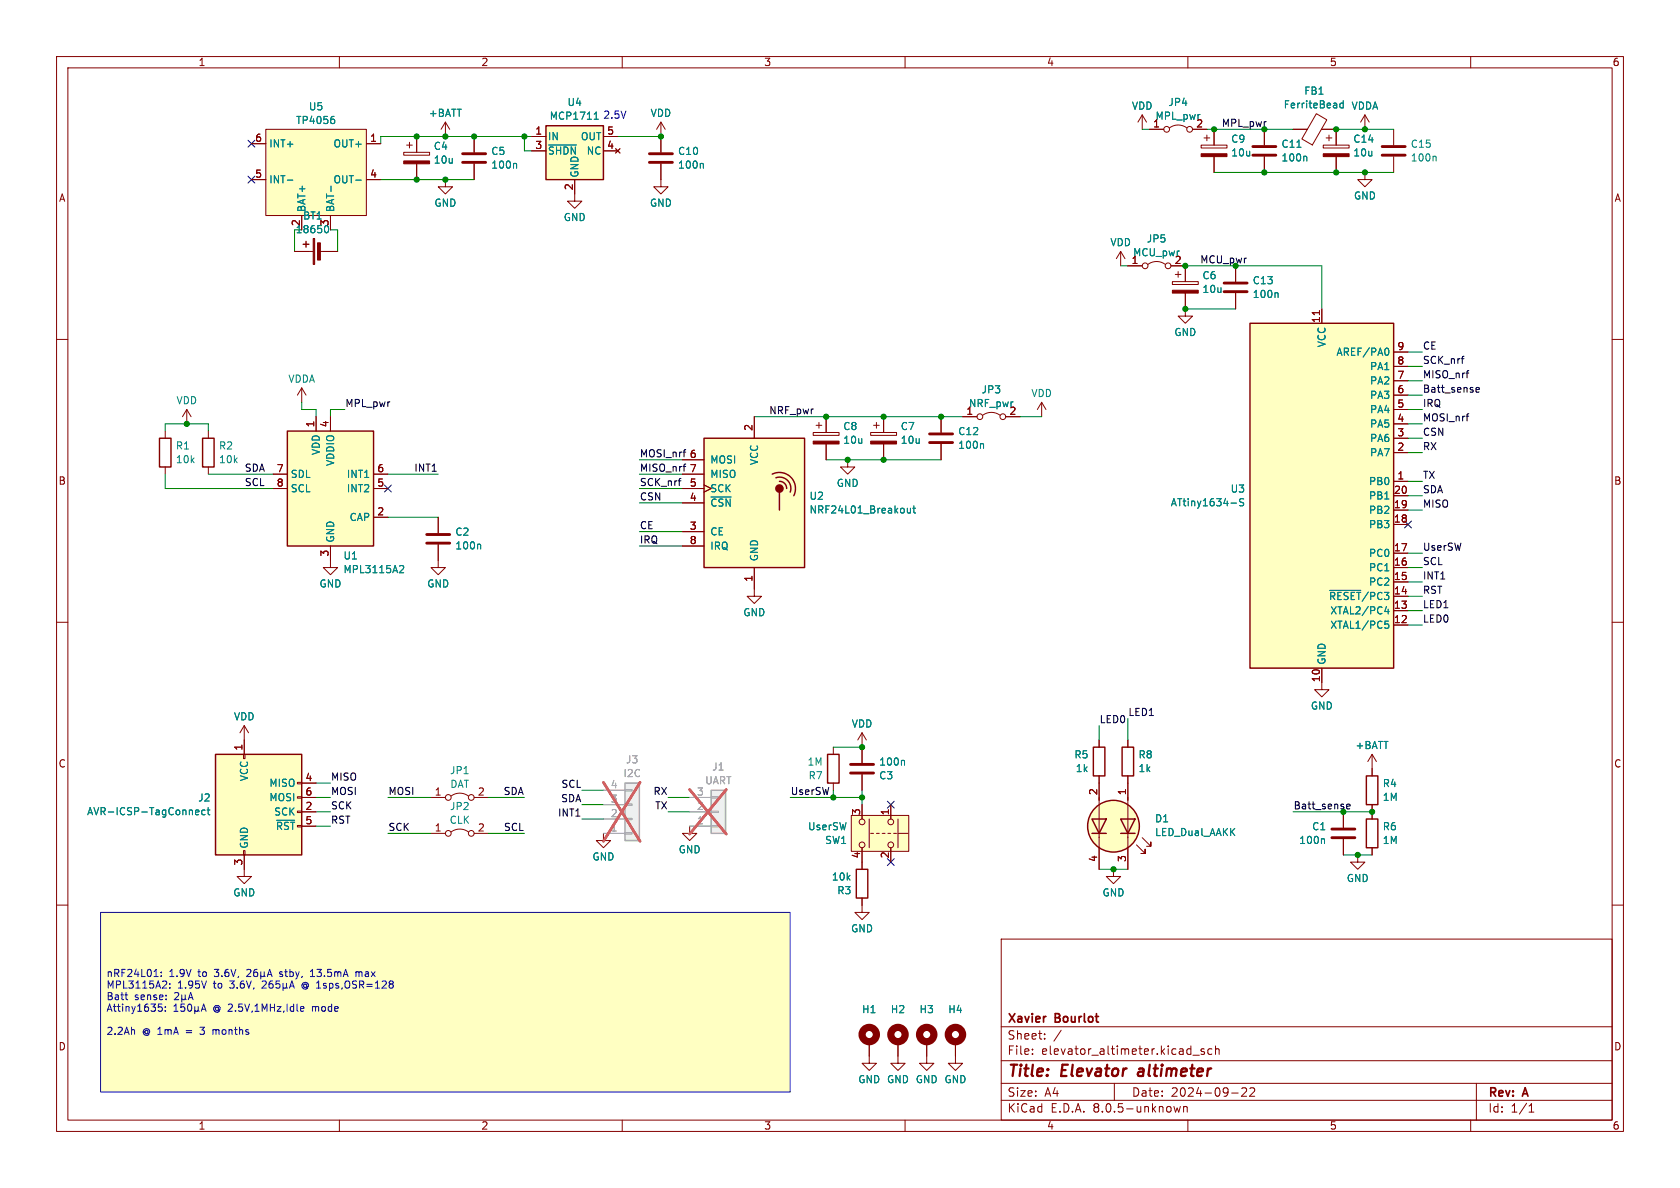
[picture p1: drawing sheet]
<svg xmlns="http://www.w3.org/2000/svg" width="297mm" height="210mm" viewBox="0 0 297 210" stroke-linecap="round" stroke-linejoin="round" font-family="sans-serif">
<defs><g id="words">
<g font-size="2.8" fill="#840000">
<text x="178" y="190.9">Title:</text>
<text x="187.7" y="190.9">Elevator</text>
<text x="202.1" y="190.9">altimeter</text>
</g>
<g font-size="2.1" fill="#840000">
<text x="178" y="184">Sheet:</text>
<text x="178" y="181.2">Xavier</text>
<text x="186.6" y="181.2">Bourlot</text>
<text x="178" y="186.7">File:</text>
<text x="184.1" y="186.7">elevator_altimeter.kicad_sch</text>
<text x="178" y="196.9">KiCad</text>
<text x="178" y="194.1">Size:</text>
<text x="184.7" y="194.1">A4</text>
<text x="185.7" y="196.9">E.D.A.</text>
<text x="193.3" y="196.9">8.0.5-unknown</text>
<text x="200" y="194.1">Date:</text>
<text x="207" y="194.1">2024-09-22</text>
<text x="263" y="194.3">Rev:</text>
<text x="263" y="196.9">Id:</text>
<text x="267.1" y="196.9">1/1</text>
<text x="269.4" y="194.3">A</text>
</g>
<g font-size="1.8" fill="#840000">
<text x="35" y="11.9">1</text>
<text x="85" y="11.9">2</text>
<text x="135" y="11.9">3</text>
<text x="185" y="11.9">4</text>
<text x="235" y="11.9">5</text>
<text x="285" y="11.9">6</text>
<text x="94.5" y="23.9">1</text>
<text x="107.2" y="23.9">5</text>
<text x="203.8" y="22.6">1</text>
<text x="211.4" y="22.6">2</text>
<text x="45" y="25.1">6</text>
<text x="65.3" y="25.1">1</text>
<text x="94.5" y="26.4">3</text>
<text x="107.2" y="26.4">4</text>
<text x="10.3" y="35.9">A</text>
<text x="45" y="31.5">5</text>
<text x="65.3" y="31.5">4</text>
<text x="101.3" y="33.7" transform="rotate(-90 101.3 33.7)">2</text>
<text x="285.3" y="35.9">A</text>
<text x="53.1" y="40.1" transform="rotate(-90 53.1 40.1)">2</text>
<text x="58.2" y="40.1" transform="rotate(-90 58.2 40.1)">3</text>
<text x="200" y="46.7">1</text>
<text x="207.6" y="46.7">2</text>
<text x="233.4" y="57.2" transform="rotate(-90 233.4 57.2)">11</text>
<text x="246.9" y="64.5">8</text>
<text x="246.9" y="62">9</text>
<text x="246.9" y="69.6">6</text>
<text x="246.9" y="67.1">7</text>
<text x="55.6" y="75.6" transform="rotate(-90 55.6 75.6)">1</text>
<text x="58.2" y="75.6" transform="rotate(-90 58.2 75.6)">4</text>
<text x="133.1" y="76.3" transform="rotate(-90 133.1 76.3)">2</text>
<text x="170.7" y="73.4">1</text>
<text x="178.4" y="73.4">2</text>
<text x="246.9" y="77.2">3</text>
<text x="246.9" y="74.7">4</text>
<text x="246.9" y="72.1">5</text>
<text x="48.8" y="83.6">7</text>
<text x="66.6" y="83.6">6</text>
<text x="121.8" y="81">6</text>
<text x="121.8" y="83.6">7</text>
<text x="246.9" y="79.8">2</text>
<text x="10.3" y="85.9">B</text>
<text x="48.8" y="86.1">8</text>
<text x="66.6" y="86.1">5</text>
<text x="121.8" y="88.6">4</text>
<text x="121.8" y="86.1">5</text>
<text x="246.3" y="89.9">19</text>
<text x="246.3" y="87.4">20</text>
<text x="246.9" y="84.8">1</text>
<text x="285.3" y="85.9">B</text>
<text x="66.6" y="91.2">2</text>
<text x="121.8" y="93.7">3</text>
<text x="246.3" y="92.5">18</text>
<text x="58.2" y="98.5" transform="rotate(-90 58.2 98.5)">3</text>
<text x="121.8" y="96.3">8</text>
<text x="246.3" y="100.1">16</text>
<text x="246.3" y="97.5">17</text>
<text x="133.1" y="102.9" transform="rotate(-90 133.1 102.9)">1</text>
<text x="246.3" y="107.7">13</text>
<text x="246.3" y="105.2">14</text>
<text x="246.3" y="102.6">15</text>
<text x="246.3" y="110.2">12</text>
<text x="233.4" y="120.7" transform="rotate(-90 233.4 120.7)">10</text>
<text x="10.3" y="135.9">C</text>
<text x="42.9" y="132.8" transform="rotate(-90 42.9 132.8)">1</text>
<text x="285.3" y="135.9">C</text>
<text x="53.9" y="143.3">2</text>
<text x="53.9" y="138.2">4</text>
<text x="53.9" y="140.7">6</text>
<text x="76.8" y="140.7">1</text>
<text x="84.4" y="140.7">2</text>
<text x="194.1" y="140.7" transform="rotate(-90 194.1 140.7)">2</text>
<text x="199.1" y="140.7" transform="rotate(-90 199.1 140.7)">1</text>
<text x="53.9" y="145.8">5</text>
<text x="76.8" y="147.1">1</text>
<text x="84.4" y="147.1">2</text>
<text x="152.1" y="144.2" transform="rotate(-90 152.1 144.2)">3</text>
<text x="157.2" y="144.2" transform="rotate(-90 157.2 144.2)">1</text>
<text x="42.9" y="153.1" transform="rotate(-90 42.9 153.1)">3</text>
<text x="152.1" y="151.8" transform="rotate(-90 152.1 151.8)">4</text>
<text x="157.2" y="151.8" transform="rotate(-90 157.2 151.8)">2</text>
<text x="194.1" y="152.5" transform="rotate(-90 194.1 152.5)">4</text>
<text x="199.1" y="152.5" transform="rotate(-90 199.1 152.5)">3</text>
<text x="10.3" y="185.9">D</text>
<text x="285.3" y="185.9">D</text>
<text x="35" y="199.9">1</text>
<text x="85" y="199.9">2</text>
<text x="135" y="199.9">3</text>
<text x="185" y="199.9">4</text>
<text x="235" y="199.9">5</text>
<text x="285" y="199.9">6</text>
</g>
<g font-size="1.8" fill="#008484">
<text x="230.5" y="16.9">FB1</text>
<text x="52.2" y="22.1">TP4056</text>
<text x="54.5" y="19.7">U5</text>
<text x="75.7" y="20.9">+BATT</text>
<text x="97.1" y="21.4">MCP1711</text>
<text x="100.2" y="18.9">U4</text>
<text x="114.9" y="20.9">VDD</text>
<text x="200" y="19.6">VDD</text>
<text x="204.2" y="21.4">MPL_pwr</text>
<text x="206.5" y="18.9">JP4</text>
<text x="226.8" y="19.4">FerriteBead</text>
<text x="238.8" y="19.6">VDDA</text>
<text x="47.5" y="26.3">INT+</text>
<text x="58.9" y="26.3">OUT+</text>
<text x="76.6" y="26.7">C4</text>
<text x="76.6" y="29.1">10u</text>
<text x="86.8" y="27.6">C5</text>
<text x="96.8" y="25">IN</text>
<text x="96.8" y="27.5">~{SHDN}NC</text>
<text x="102.6" y="25">OUT</text>
<text x="119.8" y="27.6">C10</text>
<text x="217.6" y="25.4">C9</text>
<text x="217.6" y="27.9">10u</text>
<text x="226.5" y="28.7">100n</text>
<text x="226.5" y="26.3">C11</text>
<text x="239.2" y="25.4">C14</text>
<text x="239.2" y="27.9">10u</text>
<text x="249.3" y="28.7">100n</text>
<text x="249.3" y="26.3">C15</text>
<text x="47.5" y="32.6">INT-</text>
<text x="58.9" y="32.6">OUT-</text>
<text x="86.8" y="30">100n</text>
<text x="102.5" y="31.5" transform="rotate(-90 102.5 31.5)">GND</text>
<text x="119.8" y="30">100n</text>
<text x="239.3" y="35.5">GND</text>
<text x="52.2" y="41.4">18650</text>
<text x="53.5" y="39">BT1</text>
<text x="54.2" y="37.6" transform="rotate(-90 54.2 37.6)">BAT+</text>
<text x="59.3" y="37.6" transform="rotate(-90 59.3 37.6)">BAT-</text>
<text x="76.7" y="36.7">GND</text>
<text x="99.6" y="39.3">GND</text>
<text x="114.8" y="36.7">GND</text>
<text x="196.2" y="43.7">VDD</text>
<text x="200.2" y="45.5">MCU_pwr</text>
<text x="202.6" y="43.1">JP5</text>
<text x="212.5" y="49.6">C6</text>
<text x="212.5" y="52">10u</text>
<text x="221.4" y="52.9">100n</text>
<text x="221.4" y="50.5">C13</text>
<text x="207.5" y="59.6">GND</text>
<text x="234.5" y="61.5" transform="rotate(-90 234.5 61.5)">VCC</text>
<text x="236.2" y="63.1">AREF/PA0</text>
<text x="242.1" y="65.6">PA1</text>
<text x="31.1" y="71.7">VDD</text>
<text x="50.9" y="67.9">VDDA</text>
<text x="173.4" y="69.7">JP3</text>
<text x="182.2" y="70.4">VDD</text>
<text x="242.1" y="70.7">PA3</text>
<text x="242.1" y="68.2">PA2</text>
<text x="149" y="76.2">C8</text>
<text x="159.1" y="76.2">C7</text>
<text x="169.3" y="77.1">C12</text>
<text x="171.2" y="72.2">NRF_pwr</text>
<text x="242.1" y="75.8">PA5</text>
<text x="242.1" y="73.3">PA4</text>
<text x="31" y="79.7">R1</text>
<text x="31" y="82.1">10k</text>
<text x="38.6" y="79.7">R2</text>
<text x="38.6" y="82.1">10k</text>
<text x="56.7" y="80.5" transform="rotate(-90 56.7 80.5)">VDD</text>
<text x="59.3" y="82.5" transform="rotate(-90 59.3 82.5)">VDDIO</text>
<text x="125.5" y="82.1">MOSI</text>
<text x="134.2" y="82.3" transform="rotate(-90 134.2 82.3)">VCC</text>
<text x="149" y="78.7">10u</text>
<text x="159.1" y="78.7">10u</text>
<text x="169.3" y="79.5">100n</text>
<text x="242.1" y="80.9">PA7</text>
<text x="242.1" y="78.3">PA6</text>
<text x="51.3" y="84.7">SDL</text>
<text x="51.3" y="87.2">SCL</text>
<text x="61.2" y="87.2">INT2</text>
<text x="61.2" y="84.7">INT1</text>
<text x="125.5" y="89.8">~{CSN}</text>
<text x="125.5" y="87.2">SCK</text>
<text x="125.5" y="84.7">MISO</text>
<text x="143" y="88.6">U2</text>
<text x="147.8" y="86.3">GND</text>
<text x="206.9" y="89.7">ATtiny1634-S</text>
<text x="217.5" y="87.3">U3</text>
<text x="241.9" y="86">PB0</text>
<text x="241.9" y="88.5">PB1</text>
<text x="61.7" y="92.3">CAP</text>
<text x="80.4" y="94.9">C2</text>
<text x="125.5" y="94.8">CE</text>
<text x="143" y="91">NRF24L01_Breakout</text>
<text x="241.9" y="93.6">PB3</text>
<text x="241.9" y="91">PB2</text>
<text x="59.3" y="96" transform="rotate(-90 59.3 96)">GND</text>
<text x="60.6" y="99.1">U1</text>
<text x="60.6" y="101.5">MPL3115A2</text>
<text x="80.4" y="97.3">100n</text>
<text x="125.5" y="97.4">IRQ</text>
<text x="134.2" y="99.3" transform="rotate(-90 134.2 99.3)">GND</text>
<text x="241.9" y="101.2">PC1</text>
<text x="241.9" y="98.7">PC0</text>
<text x="56.4" y="104.1">GND</text>
<text x="75.4" y="104.1">GND</text>
<text x="234.8" y="106.3">~{RESET}/PC3</text>
<text x="241.9" y="103.7">PC2</text>
<text x="131.3" y="109.1">GND</text>
<text x="235.1" y="111.4">XTAL1/PC5</text>
<text x="235.1" y="108.8">XTAL2/PC4</text>
<text x="234.5" y="117.6" transform="rotate(-90 234.5 117.6)">GND</text>
<text x="231.6" y="125.6">GND</text>
<text x="41.3" y="127.5">VDD</text>
<text x="150.5" y="128.8">VDD</text>
<text x="79.5" y="137.1">JP1</text>
<text x="142.7" y="135.5">1M</text>
<text x="142.8" y="138">R7</text>
<text x="155.3" y="138">C3</text>
<text x="155.3" y="135.5">100n</text>
<text x="189.8" y="134.3">R5</text>
<text x="190.1" y="136.7">1k</text>
<text x="201.2" y="134.3">R8</text>
<text x="201.2" y="136.7">1k</text>
<text x="239.5" y="132.6">+BATT</text>
<text x="34.9" y="141.9">J2</text>
<text x="44" y="138.2" transform="rotate(-90 44 138.2)">VCC</text>
<text x="47.5" y="139.3">MISO</text>
<text x="47.5" y="141.8">MOSI</text>
<text x="79.5" y="143.4">JP2</text>
<text x="79.5" y="139.5">DAT</text>
<text x="244.4" y="139.4">R4</text>
<text x="244.4" y="141.8">1M</text>
<text x="15.3" y="144.3">AVR-ICSP-TagConnect</text>
<text x="48.4" y="144.4">SCK</text>
<text x="48.7" y="146.9">~{RST}</text>
<text x="79.4" y="145.8">CLK</text>
<text x="142.8" y="147">UserSW</text>
<text x="145.8" y="149.4">SW1</text>
<text x="204.1" y="145.6">D1</text>
<text x="204.1" y="148">LED_Dual_AAKK</text>
<text x="229.6" y="149.4">100n</text>
<text x="231.9" y="147">C1</text>
<text x="244.4" y="147">R6</text>
<text x="244.4" y="149.4">1M</text>
<text x="44" y="150.1" transform="rotate(-90 44 150.1)">GND</text>
<text x="104.6" y="152.3">GND</text>
<text x="119.9" y="151">GND</text>
<text x="147" y="155.9">10k</text>
<text x="41.1" y="158.7">GND</text>
<text x="147.9" y="158.3">R3</text>
<text x="194.8" y="158.7">GND</text>
<text x="238" y="156.1">GND</text>
<text x="150.4" y="165">GND</text>
<text x="152.3" y="179.3">H1</text>
<text x="157.4" y="179.3">H2</text>
<text x="162.5" y="179.3">H3</text>
<text x="167.5" y="179.3">H4</text>
<text x="151.6" y="191.7">GND GND GND GND</text>
</g>
<g font-size="1.8" fill="#0000c2">
<text x="106.6" y="21.2">2.5V</text>
<text x="18.7" y="172.9">nRF24L01:</text>
<text x="29.9" y="172.9">1.9V</text>
<text x="35.2" y="172.9">to</text>
<text x="38.2" y="172.9">3.6V,</text>
<text x="50.1" y="172.9">stby,</text>
<text x="55.8" y="172.9">13.5mA</text>
<text x="63.9" y="172.9">max</text>
<text x="18.7" y="175">MPL3115A2:</text>
<text x="18.7" y="177">Batt</text>
<text x="18.7" y="179.1">Attiny1635:</text>
<text x="23.8" y="177">sense:</text>
<text x="31.4" y="175">1.95V</text>
<text x="37.8" y="179.1">@</text>
<text x="37.9" y="175">to</text>
<text x="40.9" y="175">3.6V,</text>
<text x="54" y="175">@</text>
<text x="55.6" y="179.1">mode</text>
<text x="18.7" y="183.1">2.2Ah</text>
<text x="25.2" y="183.1">@ 1mA</text>
<text x="33.1" y="183.1">=</text>
<text x="35.9" y="183.1">3</text>
<text x="38.3" y="183.1">months</text>
</g>
<g font-size="1.8" fill="#008400">
<text x="215.9" y="22.5">MPL_pwr</text>
<text x="212.1" y="46.6">MCU_pwr</text>
<text x="228.6" y="143.2">Batt_sense</text>
</g>
<g font-size="1.8">
<text x="251.5" y="64.4">SCK_nrf</text>
<text x="251.5" y="61.9">CE</text>
<text x="251.5" y="67">MISO_nrf</text>
<text x="251.5" y="69.5">Batt_sense</text>
<text x="61" y="72">MPL_pwr</text>
<text x="135.9" y="73.3">NRF_pwr</text>
<text x="251.5" y="72">IRQ</text>
<text x="251.5" y="77.1">CSN</text>
<text x="251.5" y="74.6">MOSI_nrf</text>
<text x="43.2" y="83.5">SDA</text>
<text x="73.2" y="83.5">INT1</text>
<text x="113" y="83.5">MISO_nrf</text>
<text x="113" y="80.9">MOSI_nrf</text>
<text x="251.5" y="79.7">RX</text>
<text x="43.2" y="86">SCL</text>
<text x="113" y="86">SCK_nrf</text>
<text x="113" y="88.6">CSN</text>
<text x="251.5" y="87.3">SDA</text>
<text x="251.5" y="84.7">TX</text>
<text x="251.5" y="89.8">MISO</text>
<text x="113" y="93.6">CE</text>
<text x="113" y="96.2">IRQ</text>
<text x="251.5" y="100">SCL</text>
<text x="251.5" y="97.4">UserSW</text>
<text x="251.5" y="102.5">INT1</text>
<text x="251.5" y="105.1">RST</text>
<text x="251.5" y="107.6">LED1</text>
<text x="251.5" y="110.1">LED0</text>
<text x="194.3" y="127.9">LED0</text>
<text x="199.4" y="126.7">LED1</text>
<text x="58.4" y="140.6">MOSI</text>
<text x="58.4" y="143.2">SCK</text>
<text x="58.4" y="138.1">MISO</text>
<text x="68.6" y="140.6">MOSI</text>
<text x="88.9" y="140.6">SDA</text>
<text x="99.1" y="141.9">SDA</text>
<text x="99.2" y="139.4">SCL</text>
<text x="115.4" y="140.6">RX</text>
<text x="115.7" y="143.2">TX</text>
<text x="139.7" y="140.6">UserSW</text>
<text x="58.4" y="145.7">RST</text>
<text x="68.6" y="147">SCK</text>
<text x="89" y="147">SCL</text>
<text x="98.6" y="144.4">INT1</text>
</g>
<g font-size="1.8" fill="#a1a1a1">
<text x="110.1" y="137.6">I2C</text>
<text x="110.6" y="135.1">J3</text>
<text x="125.8" y="136.4">J1</text>
<text x="107.9" y="142">3</text>
<text x="107.9" y="139.4">4</text>
<text x="123.1" y="143.3">2</text>
<text x="123.1" y="140.7">3</text>
<text x="124.6" y="138.8">UART</text>
<text x="107.9" y="147.1">1</text>
<text x="107.9" y="144.5">2</text>
<text x="123.1" y="145.8">1</text>
</g>
</g></defs>
<g fill="none" stroke="#840000" stroke-width=".18">
<path d="M10 10h277v190h-277zM12 12h273v186h-273zM60 10v2M110 10v2M160 10v2M210 10v2M260 10v2M10 60h2M285 60h2M10 110h2M285 110h2M10 160h2"/>
<path d="M285 160h2M177 166h108v32h-108zM60 198v2M110 198v2M160 198v2M177 194.5h108M177 191.5h108M177 187.5h108M177 181.5h108M182.5 186.3v.1M182.5 185.5v.1M184.7 183.6v.1"/>
<path d="M184.7 182.8v.1M187.6 182.1l-1.3 2M197 191.5v3M207.5 195.6l.3 1 .3-.7 .3 .7 .3-1M209.2 195.6v1M209.2 195.7l.3-.1 .3 .1 .1 .9M210 198v2M210.9 186.5h1.1M212.9 185.5l-.4-.1-.2 .2 .1 .2 .5 .2v.3h-.6M214.2 185.5l-.4-.1-.3 .3v.4l.2 .2h.5M214.9 185.5l.2-.1 .4 .1v.9M214.9 184.9v1.5"/>
<path d="M217.7 193.2h1.2M219.5 192.4l.6-.1 .2 .1 .1 .3-.9 1.1h.9M221 192.4l.5-.1 .2 .1 .1 .3-.9 1.1h.9M260 198v2M261 191.5v6.5M270.3 196.6h.9M270.3 195.5l.4-.4v1.5"/>
</g>
<path d="M201.3 189.5l-.2 .4 .3 .3" fill="none" stroke="#840000" stroke-width=".4"/>
<path d="M17.8 161.3h121.9v31.7h-121.9z" fill="#ffffc2"/>
<circle cx="153.7" cy="182.9" r="1.27" fill="none" stroke="#840000" stroke-width="1.3"/>
<path d="M116.8 21.6l-.7 1.3M116.8 21.6v5.3M116.8 29v2.8M116.8 21.6l.8 1.3M233.7 120.7v1.2h1.2l-1.2 1.3-1.3-1.3h1.3M153.7 184.2v2.5" fill="none" stroke="#840000" stroke-width=".18"/>
<path d="M114.8 28.7h4.1M114.8 27.2h4.1" fill="none" stroke="#840000" stroke-width=".51"/>
<path d="M124.2 28.9l.1 .2v.6" fill="none" stroke="#008484" stroke-width=".18"/>
<path d="M38.1 133.4h15.2v17.7h-15.2z" fill="#ffffc2"/>
<g fill="none" stroke="#840000" stroke-width=".18">
<path d="M36.8 76.2v1.3M36.8 82.6v1.2M43.1 133.4h.2v.7h-.2zM43.2 130.8v2.6M52.6 138.3h.7v.3h-.7zM53.3 138.4h2.6M43.1 150.4h.2v.7h-.2zM43.2 151.1v2.6M52.6 143.4h.7v.2h-.7zM52.6 140.8h.7v.3h-.7zM53.3 143.5h2.6M53.3 146.1h2.6"/>
<path d="M53.3 141h2.6M237.5 143.5v2.8M237.5 148.3v2.8M240 151.1v1.3h1.3l-1.3 1.3-1.2-1.3h1.2M242.6 143.5v1.3M242.6 149.9v1.2"/>
</g>
<path d="M35.8 77.5h2v5.1h-2zM38.1 133.4h15.2v17.7h-15.2zM241.6 144.8h2v5.1h-2z" fill="none" stroke="#840000" stroke-width=".25"/>
<path d="M34.6 143.6l.6-.1-.1-.3h-.4l-.1 .2v.6h.5M36.3 143.2h-.4l-.2 .2 .1 .6h.5M36.6 143.2h.5M36.8 142.8v1.1l.3 .1M48.9 145h3.2M234 148.3l.2 .1v.7" fill="none" stroke="#008484" stroke-width=".18"/>
<path d="M235.5 148.1h4M235.5 146.6h4" fill="none" stroke="#840000" stroke-width=".51"/>
<path d="M150.5 144.1h10.2v6.4h-10.2z" fill="#ffffc2"/>
<g fill="none" stroke="#840000" stroke-width=".18">
<path d="M83.8 24.1v2.8M83.8 29v2.8M43.2 128.3l-.8 1.2M43.2 128.3v2.5M43.2 128.3l.7 1.2M152.4 132.1v2.8M152.4 136.9v2.8M194.3 130.8v1.3M194.3 137.2v16.5M199.4 130.8v1.3M199.4 137.2v16.5M242.6 133.4l-.8 1.2"/>
<path d="M242.6 133.4v2.5M242.6 133.4l.7 1.2M76.2 147.3h2.5M76.2 141h2.5M79.8 140.7a2.54 2.54 0 0 1 3 0M79.8 147.1a2.54 2.54 0 0 1 3 0M83.8 147.3h2.6M83.8 141h2.6M150.5 144.1h10.2v6.4h-10.2zM152.4 158.8v2.5h1.3l-1.3 1.3-1.3-1.3h1.3M152.4 142.2v2.6M152.4 149.9v3.8"/>
<path d="M153.7 144.8v5.1M153.9 147.3h.5M154.9 147.3h.5M156 147.3h.5M157 147.3h.5M157.5 142.2v2.6M157.5 149.9v2.5M158 147.3h.5M158.7 147.3h1.8M158.7 144.8v5.1M200.9 149.4l1.5 1.5v-.8v.8h-.7M201.9 148.1l1.6 1.5v-.8v.8h-.8"/>
<path d="M153.7 186.7v1.3h1.2l-1.2 1.2-1.3-1.2h1.3M158.7 184.2v3.8h1.3l-1.3 1.2-1.2-1.2h1.2M163.8 184.2v3.8h1.3l-1.3 1.2-1.2-1.2h1.2M168.9 184.2v3.8h1.3l-1.3 1.2-1.3-1.2h1.3"/>
<circle cx="79.2" cy="141" r=".51"/>
<circle cx="79.2" cy="147.3" r=".51"/>
<circle cx="83.3" cy="147.3" r=".51"/>
<circle cx="83.3" cy="141" r=".51"/>
<circle cx="152.4" cy="149.4" r=".51"/>
<circle cx="152.4" cy="145.3" r=".51"/>
<circle cx="157.5" cy="149.4" r=".51"/>
<circle cx="157.5" cy="145.3" r=".51"/>
</g>
<g fill="none" stroke="#840000" stroke-width=".25">
<path d="M193.3 132.1h2v5.1h-2zM198.4 132.1h2v5.1h-2zM151.4 153.7h2v5.1h-2zM193 144.8h2.6l-1.3 2.5zM193 147.3h2.6M198.1 144.8h2.6l-1.3 2.5zM198.1 147.3h2.6"/>
<circle cx="196.8" cy="146.1" r="4.6"/>
</g>
<g fill="none" stroke="#840000" stroke-width="1.3">
<circle cx="158.7" cy="182.9" r="1.27"/>
<circle cx="163.8" cy="182.9" r="1.27"/>
<circle cx="168.9" cy="182.9" r="1.27"/>
</g>
<circle cx="196.8" cy="146.1" r="4.6" fill="#ffffc2" stroke="#ffffc2" stroke-width=".18"/>
<path d="M81.8 28.7h4.1M81.8 27.2h4.1M150.4 135.1h4M150.4 136.7h4" fill="none" stroke="#840000" stroke-width=".51"/>
<path d="M91.1 28.9l.2 .2v.6M159.7 134.4l.2 .2v.7" fill="none" stroke="#008484" stroke-width=".18"/>
<path d="M47 22.9h17.8v15.2h-17.8z" fill="#ffffc2"/>
<g fill="none" stroke="#840000" stroke-width=".18">
<path d="M44.4 25.4h2.6M44.4 31.8h2.6M47 22.9h17.8v15.2h-17.8zM53.3 38.1v2.5M58.4 38.1v2.5M64.8 25.4h2.5M64.8 31.8h2.5M78.7 31.8v1.2h1.3l-1.3 1.3-1.2-1.3h1.2M101.6 34.3v1.3h1.3l-1.3 1.2-1.3-1.2h1.3M201.9 20.3l-.7 1.3M201.9 20.3v2.6M201.9 20.3l.8 1.3"/>
<path d="M203.2 22.9h2.5M206.8 22.6a2.54 2.54 0 0 1 3 0M210.8 22.9h2.6M212.3 25.7h4.6v.5h-4.6zM212.9 24.4h1M213.4 23.9v1M214.6 22.9v2.8M214.6 27.7v2.8M223.5 22.9v2.8M223.5 27.7v2.8M228.6 22.9h2.5M232.7 20.1l1.9 1.1-2.6 4.4-1.9-1z"/>
<path d="M233.6 22.9h2.6v2.8M233.9 25.7h4.6v.5h-4.6zM234.4 24.4h1.1M234.9 23.9v1M236.2 27.7v2.8M241.3 20.3l-.8 1.3M241.3 20.3v2.6M241.3 20.3l.8 1.3M246.4 22.9v2.8M246.4 27.7v2.8M52.1 44.5h3.3M56.4 44.5h3.3"/>
<path d="M198.1 44.5l-.7 1.2M198.1 44.5v2.5M198.1 44.5l.8 1.2M199.4 47h2.5M202.9 46.7a2.54 2.54 0 0 1 3.1 0M207 47h2.5v2.8M207.3 49.8h4.5v.5h-4.5zM207.8 48.5h1M208.3 48v1M209.5 51.8v4.1h1.3l-1.3 1.3-1.2-1.3h1.2M218.4 47v2.8M218.4 51.8v2.8"/>
<path d="M53.3 68.6v2.5M53.3 68.6l-.7 1.3M53.3 68.6l.8 1.3"/>
<circle cx="206.2" cy="22.9" r=".51"/>
<circle cx="210.3" cy="22.9" r=".51"/>
<circle cx="202.4" cy="47" r=".51"/>
<circle cx="206.5" cy="47" r=".51"/>
</g>
<path d="M237.5 17.8v1.3M237.5 18.3l-.4-.1-.2 .3 .1 .5h.5M50.8 31.8h1M58.5 32.9v1M58.8 20.6h.3M58.9 21.1l.3 .2v.3l-.3 .2M62.9 31.8h1M229.3 26h.7M230.8 27.6l.2 .2v.7M253.7 27.6l.2 .2v.7M58.1 40.4l-.1 .6-.2 .2-.3-.1M225.8 51.7l.1 .2v.7" fill="none" stroke="#008484" stroke-width=".18"/>
<path d="M221.5 27.4h4.1M221.5 25.9h4.1M244.3 27.4h4.1M244.3 25.9h4.1M216.4 51.6h4.1M216.4 50h4.1" fill="none" stroke="#840000" stroke-width=".51"/>
<g fill="#840000" stroke="#840000" stroke-width=".18">
<path d="M207.3 51.3h4.5v.5h-4.5z"/>
<path d="M212.3 27.2h4.6v.5h-4.6z"/>
<path d="M233.9 27.2h4.6v.5h-4.6z"/>
<path d="M55.4 42.2h.2v4.5h-.2z"/>
<path d="M56.1 42.9h.5v3.1h-.5z"/>
</g>
<path d="M53.6 43.2h1M54.1 42.7v1" fill="none" stroke="#840000" stroke-width=".25"/>
<path d="M96.5 22.2h10.2v9.6h-10.2z" fill="#ffffc2"/>
<path d="M96.5 22.2h10.2v9.6h-10.2zM241.6 137.2h2v5h-2z" fill="none" stroke="#840000" stroke-width=".25"/>
<g fill="none" stroke="#840000" stroke-width=".18">
<path d="M94 24.1h2.5M94 26.7h2.5M101.6 31.8v2.5M106.7 24.1h2.5M106.7 26.7h2.5M108.8 26.3l.8 .8M109.6 26.3l-.8 .8M116.8 31.8v1.2h1.3l-1.3 1.3-1.2-1.3h1.2M241.3 30.5v1.3h1.3l-1.3 1.2-1.3-1.2h1.3M153.9 76.5h4.6v.5h-4.6zM154.4 75.2h1M154.9 74.7v1"/>
<path d="M156.2 73.7v2.8M156.2 78.5v2.8M166.4 73.7v2.8M166.4 78.5v2.8M152.4 129.5l-.8 1.3M152.4 129.5v2.6M152.4 129.5l.8 1.3M242.6 135.9v1.3M242.6 142.2v1.3"/>
</g>
<path d="M97 25.6h4.9M105 21.1h.8M105.2 20.1l.2-.3v1.3M173.7 78.4l.2 .2v.7" fill="none" stroke="#008484" stroke-width=".18"/>
<path d="M153.9 78h4.6v.5h-4.6z" fill="#840000" stroke="#840000" stroke-width=".18"/>
<path d="M164.3 78.2h4.1M164.3 76.7h4.1" fill="none" stroke="#840000" stroke-width=".51"/>
<path d="M110.5 138.4h2.5v10.2h-2.5z" fill="#f0f0f0"/>
<path d="M106.7 139.7h3.8M110.5 139.6h1.3v.2h-1.3zM106.7 147.3h3.8M106.7 144.8h3.8M106.7 142.2h3.8M110.5 142.1h1.3v.3h-1.3zM110.5 144.7h1.3v.2h-1.3zM110.5 147.2h1.3v.2h-1.3z" fill="none" stroke="#a1a1a1" stroke-width=".18"/>
<path d="M110.5 138.4h2.5v10.2h-2.5z" fill="none" stroke="#a1a1a1" stroke-width=".25"/>
<path d="M106.7 138.3l6.5 10.4M113.2 138.3l-6.5 10.4" fill="none" stroke="#e65255" stroke-width=".46"/>
<g fill="none" stroke="#840000" stroke-width=".18">
<path d="M71.4 26.9h4.5v.5h-4.5zM71.9 25.7h1M72.4 25.1v1.1M73.7 24.1v2.8M73.7 29v2.8M143.8 76.5h4.5v.5h-4.5zM144.3 75.2h1M144.8 74.7v1M146 73.7v2.8M146 78.5v2.8M170.2 73.7h2.5M173.7 73.4a2.54 2.54 0 0 1 3.1 0"/>
<path d="M177.8 73.7h2.5M184.1 71.1l-.7 1.3M184.1 71.1v2.6M184.1 71.1l.8 1.3M149.9 81.3v1.3h1.2l-1.2 1.2-1.3-1.2h1.3M133.3 104.1v1.3h1.3l-1.3 1.3-1.2-1.3h1.2M43.2 153.7v1.2h1.2l-1.2 1.3-1.3-1.3h1.3M121.9 146.1v1.2h1.3l-1.3 1.3-1.3-1.3h1.3"/>
<circle cx="173.2" cy="73.7" r=".51"/>
<circle cx="177.3" cy="73.7" r=".51"/>
</g>
<g fill="#840000" stroke="#840000" stroke-width=".18">
<path d="M143.8 78h4.5v.5h-4.5z"/>
<path d="M71.4 28.4h4.5v.6h-4.5z"/>
</g>
<path d="M124.5 77.5h17.7v22.8h-17.7z" fill="#ffffc2"/>
<path d="M28.2 77.5h2v5.1h-2zM124.5 77.5h17.7v22.8h-17.7zM136.5 83.8a2.84 2.84 0 0 1 3.3 .5 2.84 2.84 0 0 1 .5 3.3M137.2 84.5a1.98 1.98 0 0 1 2 .4 1.98 1.98 0 0 1 .5 2.1M137.8 87v3.2M137.8 85.1a1.23 1.23 0 0 1 1.3 1.3" fill="none" stroke="#840000" stroke-width=".25"/>
<circle cx="137.8" cy="86.4" r=".63" fill="#840000" stroke="#840000" stroke-width=".25"/>
<g fill="none" stroke="#840000" stroke-width=".18">
<path d="M29.2 76.2v1.3M33 72.4l-.7 1.3M33 72.4v2.5M33 72.4l.8 1.3M133.3 73.7v3.8M29.2 82.6v1.2M77.5 99.1v1.2h1.2l-1.2 1.3-1.3-1.3h1.3M120.6 94h3.9M120.6 88.9h3.9M120.6 86.4h3.9M120.6 81.3h3.9M120.6 83.8h3.9"/>
<path d="M120.6 96.5h3.9M124.5 85.7l1.2 .7-1.2 .6M133.3 100.3v3.8M106.7 147.3v1.3h1.2l-1.2 1.3-1.3-1.3h1.3M196.8 153.7v1.2h1.3l-1.3 1.3-1.2-1.3h1.2"/>
</g>
<path d="M125.7 87.9h3.6M160.4 89.8l.1 .8 .3 .1 .2-.1M161 89.8v.9M161.4 89.8h.5M161.6 89.4v1.1l.3 .2" fill="none" stroke="#008484" stroke-width=".18"/>
<path d="M50.8 76.2h15.2v20.3h-15.2z" fill="#ffffc2"/>
<path d="M50.8 76.2h15.2v20.3h-15.2z" fill="none" stroke="#840000" stroke-width=".25"/>
<path d="M55.9 73.7v2.5M58.4 73.7v2.5M48.3 86.4h2.5M48.3 83.8h2.5M58.4 96.5v3.8h1.3l-1.3 1.3-1.3-1.3h1.3M66 91.4h2.6M66 86.4h2.6M66 83.8h2.6M77.5 91.4v2.8M77.5 96.3v2.8" fill="none" stroke="#840000" stroke-width=".18"/>
<path d="M70.8 100h.4l.2 .3-.8 .9h.8M84.8 96.2l.2 .2v.6" fill="none" stroke="#008484" stroke-width=".18"/>
<path d="M75.4 96h4.1M75.4 94.5h4.1" fill="none" stroke="#840000" stroke-width=".51"/>
<path d="M221 57.2h25.4v60.9h-25.4z" fill="#ffffc2"/>
<path d="M221 57.2h25.4v60.9h-25.4zM146.3 133.4h2v5h-2z" fill="none" stroke="#840000" stroke-width=".25"/>
<g fill="none" stroke="#840000" stroke-width=".18">
<path d="M78.7 21.6l-.7 1.3M78.7 21.6v2.5M78.7 21.6l.8 1.3M233.3 54.9v.7M233.7 54.6v2.6M246.4 77.5h2.5M246.4 74.9h2.5M246.4 72.4h2.5M246.4 69.9h2.5M246.4 67.3h2.5M246.4 64.8h2.5M246.4 62.2h2.5"/>
<path d="M246.4 85.1h2.5M246.4 97.8h2.5M246.4 92.7h2.5M246.4 90.2h2.5M246.4 80h2.5M246.4 87.6h2.5M233.7 118.1v2.6M246.4 110.5h2.5M246.4 108h2.5M246.4 105.4h2.5M246.4 102.9h2.5M246.4 100.3h2.5"/>
<path d="M147.3 132.1v1.3M147.3 138.4v1.3"/>
</g>
<path d="M245.2 61.5a.79 .79 0 0 1 0 1.3M217.6 88.9h1M219.9 88.2h-.5l-.3 .2 .2 .3 .5 .2v.4l-.2 .1h-.5M235.1 104.4h5.5M244.9 109.8h.6M244.9 110.3h.4l.2 .2-.1 .5h-.5M245.1 107.2l-.3 .9h.8M245.4 107.7v.8" fill="none" stroke="#008484" stroke-width=".18"/>
<path d="M125.7 139.7h2.6v7.6h-2.6z" fill="#f0f0f0"/>
<path d="M106.7 139.7h3.8M106.7 147.3h3.8M106.7 144.8h3.8M106.7 142.2h3.8M121.9 146.1h3.8M121.9 143.5h3.8M121.9 141h3.8M125.7 140.8h1.3v.3h-1.3zM125.7 143.4h1.3v.2h-1.3zM125.7 145.9h1.3v.3h-1.3z" fill="none" stroke="#a1a1a1" stroke-width=".18"/>
<path d="M125.7 139.7h2.6v7.6h-2.6z" fill="none" stroke="#a1a1a1" stroke-width=".25"/>
<path d="M106.7 138.3l6.5 10.4M113.2 138.3l-6.5 10.4M121.9 139.6l6.5 7.8M128.4 139.6l-6.5 7.8" fill="none" stroke="#e65255" stroke-width=".46"/>
<g fill="none" stroke="#000" stroke-width=".18">
<path d="M120.8 79.9h.4M121.1 79.5h.1M258.3 63.4h.5M258.7 63h.1M259.2 66h.5M259.2 73.6h.5M259.5 65.5h.2M259.5 73.1h.2M260.9 68.9l.6-.1v-.2l-.4-.1-.2 .2 .1 .6h.5M119.9 85h.5M120.3 84.6h.1M120.8 82.5h.4"/>
<path d="M121.1 82h.1M238.1 142.6l.6-.1-.1-.3h-.3l-.2 .1v.6h.5"/>
</g>
<g fill="none" stroke="#0000c2" stroke-width=".18">
<path d="M17.8 161.3h121.9v31.7h-121.9zM22.1 175.9h.5M22.3 176.7h.3M27.2 172.6h.8M28 178h.4l.3 .2-.1 .5h-.6M28.5 172.5v.1M28.5 171.8v.2M28.7 174.7h.8M29.2 178.6v.2M29.2 178v.1M29.4 173.5v.5M30 174.6v.1"/>
<path d="M30 173.9v.1M30.7 178.8h.8M30.7 177.9l.4-.4v1.3M31 175.5l-.1 .1M31.5 175.6v.4l-.7 .7h.8M32.1 176.5l.2 .2h.3l.1-.2M32.1 175.9v1.2M32.6 177.5h-.6v.6l.1-.1h.5l.1 .2-.1 .4-.2 .2-.4-.2M32.7 176.5l.2 .2M32.7 175.9v.6M33.3 177.6l.2-.1a.68 .68 0 0 1 .4 .6 .68 .68 0 0 1-.4 .7l-.2-.2-.1-.3zM33.3 176.7l.4-1.2 .4 1.2"/>
<path d="M33.4 176.4h.6M34.4 178.6l.2 .2h.3l.1-.2M34.4 177.9v1.3M35 178.6l.2 .2M35 177.9v.7M35.6 178.8l.4-1.3 .4 1.3M35.7 178.4h.6M40.4 177.6l.4-.1 .3 .4-.8 .9h.8M41.6 178.6v.2M42.8 177.5h-.6v.6l.2-.1h.4l.1 .2-.1 .4-.1 .2-.5-.2M43.3 177.5l.4 1.3 .4-1.3M43.6 171.5l.5-.1 .3 .3-.8 .9h.8"/>
<path d="M44.6 178.7l-.1 .2M45.1 178.8h.7M45.1 177.9l.3-.4v1.3M45.4 171.4h-.3a.86 .86 0 0 0 0 1.2l.4-.1 .1-.4-.3-.3-.3 .1-.2 .2M46.1 172.5l.2 .1h.2l.2-.1M46.1 171.8v1.3M46.3 173.5l.5-.1 .3 .4-.8 .9h.8M46.3 178.8v-1.3l.5 .9 .4-.9v1.3M46.7 172.5l.2 .1M46.7 171.8v.7M47.3 172.6l.4-1.2 .4 1.2M47.4 172.3h.6"/>
<path d="M47.8 177.5v1.3M47.8 178.1h.7M48.2 173.4l-.4 .1a.86 .86 0 0 0 0 1.2l.4-.1 .1-.5-.3-.2h-.2l-.2 .2M48.5 177.5v1.3M49 177.9h.7l-.7 .9h.7M49.4 172.6h.2M49.4 173.4h-.6v.6l.1-.1 .5 .1 .1 .1-.1 .5-.1 .1-.5-.1M49.6 171.8l-.2 .2 .2 .2M50 174.5l.2 .2h.3l.1-.2M50 173.8v1.3M50.2 178.7l-.1 .2M50.6 174.5l.2 .2"/>
<path d="M50.6 173.8v.7M50.8 177.5v1.3M51.2 174.7l.4-1.3 .4 1.3M51.3 174.3h.6M51.9 178l-.3-.1-.3 .3 .1 .5h.5M51.9 177.5v1.3M52.5 177.5v1.1l.2 .2M53.1 178.3l.6-.1v-.2l-.4-.1-.2 .2 .1 .6h.5M53.5 173.8a.59 .59 0 0 0 .2 1M54.9 172.6h.7M54.9 171.7l.3-.3v1.2M56 174.7h.7"/>
<path d="M56.2 173.6l.1-.2v1.3M57.7 173.9l-.3-.1-.2 .2v.2l.5 .1v.3h-.5M58.3 173.9l.3-.1 .3 .3-.2 .5h-.4M58.3 173.8v1.3M59.8 173.9l-.3-.1-.1 .2v.2l.4 .1v.3h-.4M60.5 174.6l-.1 .3M61.2 173.5a.81 .81 0 0 0 .1 1.2 .43 .43 0 0 0 .5-.4v-.5l-.2-.3M62.4 173.5v.4l.5 .2 .1 .3-.2 .3-.5-.1M62.4 173.5h.6M62.9 171.8v.8M62.9 171.9l.4-.1 .2 .2M63.6 173.4v1.3"/>
<path d="M63.9 174.1l.4 .6M64.3 173.5v.3l-.1 .2-.6 .1M64.9 174h.9M64.9 174.4h.9M66.4 174.7h.7M66.4 173.8l.3-.4v1.3M67.8 173.4l.4 .1 .1 .3-.8 .9h.8M69 174l-.2 .2v.4l.2 .1 .4-.1 .1-.2v-.2l-.2-.2M69 174l-.2-.3 .2-.3 .4 .1 .1 .1-.2 .4M69 174h.3M37.6 182v.9M37.8 182l-.2 .1"/>
</g>
<g fill="none" stroke="#008400" stroke-width=".18">
<path d="M67.3 31.8h16.5M92.7 24.1v2.6h1.3M94 24.1h-26.7v1.3M109.2 24.1h7.6M201.9 22.9h1.3M213.4 22.9h15.2M214.6 30.5h31.8M236.2 22.9h10.2M52.1 40.6v3.9M58.4 40.6h1.3v3.9M198.1 47h1.3M209.5 54.6h8.9"/>
<path d="M209.5 47h24.2v7.6M29.2 76.2v-1.3h7.6v1.3M53.3 71.1v1.3h2.6v1.3M61 72.4h-2.6v1.3M133.3 73.7h36.9M180.3 73.7h3.8M248.9 69.9h2.6M248.9 74.9h2.6M248.9 72.4h2.6M248.9 77.5h2.6M248.9 64.8h2.6M248.9 67.3h2.6"/>
<path d="M248.9 62.2h2.6M29.2 83.8v2.6h19.1M36.8 83.8h11.5M68.6 83.8h8.9M68.6 91.4h8.9M113 83.8h7.6M113 86.4h7.6M113 81.3h7.6M113 88.9h7.6M113 96.5h7.6M113 94h7.6M146 81.3h20.4"/>
<path d="M248.9 97.8h2.6M248.9 90.2h2.6M248.9 87.6h2.6M248.9 80h2.6M248.9 85.1h2.6M248.9 100.3h2.6M248.9 105.4h2.6M248.9 108h2.6M248.9 110.5h2.6M248.9 102.9h2.6M55.9 138.4h2.5M102.9 139.7h3.8"/>
<path d="M147.3 139.7v1.3M147.3 132.1h5.1M152.4 139.7v2.5M194.3 128.3v2.5M199.4 127v3.8M55.9 141h2.5M55.9 143.5h2.5M55.9 146.1h2.5M68.6 141h7.6M68.6 147.3h7.6M86.4 141h6.3M86.4 147.3h6.3"/>
<path d="M102.9 142.2h3.8M102.9 144.8h3.8M118.1 141h3.8M118.1 143.5h3.8M139.7 141h12.7M194.3 153.7h5.1M228.6 143.5h14M237.5 151.1h5.1"/>
</g>
<path d="M43.8 24.8l1.3 1.2M43.8 31.1l1.3 1.3M45.1 24.8l-1.3 1.2M45.1 31.1l-1.3 1.3M68 85.8l1.2 1.2M69.2 85.8l-1.2 1.2M248.3 92.1l1.2 1.2M249.5 92.1l-1.2 1.2M156.9 141.6l1.2 1.2M156.9 151.8l1.2 1.2M158.1 141.6l-1.2 1.2M158.1 151.8l-1.2 1.2" fill="none" stroke="#000084" stroke-width=".18"/>
<g fill="none" stroke="#008484" stroke-width=".18">
<path d="M237.5 17.8v1.3M237.5 18.3l-.4-.1-.2 .3 .1 .5h.5M50.8 31.8h1M58.5 32.9v1M58.8 20.6h.3M58.9 21.1l.3 .2v.3l-.3 .2M62.9 31.8h1M91.1 28.9l.2 .2v.6M97 25.6h4.9M105 21.1h.8M105.2 20.1l.2-.3v1.3M124.2 28.9l.1 .2v.6"/>
<path d="M229.3 26h.7M230.8 27.6l.2 .2v.7M58.1 40.4l-.1 .6-.2 .2-.3-.1M225.8 51.7l.1 .2v.7M173.7 78.4l.2 .2v.7M245.2 61.5a.79 .79 0 0 1 0 1.3M70.8 100h.4l.2 .3-.8 .9h.8M84.8 96.2l.2 .2v.6M125.7 87.9h3.6M160.4 89.8l.1 .8 .3 .1 .2-.1M161 89.8v.9M161.4 89.8h.5"/>
<path d="M161.6 89.4v1.1l.3 .2M217.6 88.9h1M219.9 88.2h-.5l-.3 .2 .2 .3 .5 .2v.4l-.2 .1h-.5M235.1 104.4h5.5M244.9 109.8h.6M244.9 110.3h.4l.2 .2-.1 .5h-.5M245.1 107.2l-.3 .9h.8M245.4 107.7v.8M159.7 134.4l.2 .2v.7M34.6 143.6l.6-.1-.1-.3h-.4l-.1 .2v.6h.5M36.3 143.2h-.4l-.2 .2 .1 .6h.5M36.6 143.2h.5"/>
<path d="M36.8 142.8v1.1l.3 .1M48.9 145h3.2M234 148.3l.2 .1v.7"/>
</g>
<g fill="none" stroke="#840000" stroke-width=".18">
<path d="M44.4 25.4h2.6M44.4 31.8h2.6M53.3 38.1v2.5M58.4 38.1v2.5M64.8 25.4h2.5M64.8 31.8h2.5M73.7 24.1v2.8M73.7 29v2.8M83.8 24.1v2.8M83.8 29v2.8M94 24.1h2.5M94 26.7h2.5"/>
<path d="M101.6 31.8v2.5M106.7 24.1h2.5M106.7 26.7h2.5M108.8 26.3l.8 .8M109.6 26.3l-.8 .8M116.8 24.1v2.8M116.8 29v2.8M203.2 22.9h2.5M210.8 22.9h2.6M214.6 22.9v2.8M214.6 27.7v2.8M223.5 22.9v2.8"/>
<path d="M223.5 27.7v2.8M228.6 22.9h2.5M233.7 22.9h2.5v2.8M236.2 27.7v2.8M52.1 44.5h2.5M57.1 44.5h2.6M199.4 47h2.5M207 47h2.5v2.8M209.5 51.8v2.8M218.4 47v2.8M218.4 51.8v2.8M233.3 54.9v.7"/>
<path d="M233.7 54.6v2.6M55.9 73.7v2.5M58.4 73.7v2.5M133.3 73.7v3.8M146 73.7v2.8M146 78.5v2.8M156.2 73.7v2.8M156.2 78.5v2.8M166.4 73.7v2.8M166.4 78.5v2.8M170.2 73.7h2.5M177.8 73.7h2.5"/>
<path d="M246.4 77.5h2.5M246.4 74.9h2.5M246.4 72.4h2.5M246.4 69.9h2.5M246.4 67.3h2.5M246.4 64.8h2.5M246.4 62.2h2.5M48.3 86.4h2.5M48.3 83.8h2.5M58.4 96.5v2.6M66 86.4h2.6M66 83.8h2.6"/>
<path d="M66 91.4h2.6M77.5 91.4v2.8M77.5 96.3v2.8M120.6 94h3.9M120.6 88.9h3.9M120.6 86.4h3.9M120.6 81.3h3.9M120.6 83.8h3.9M120.6 96.5h3.9M124.5 85.7l1.2 .7-1.2 .6M246.4 85.1h2.5M246.4 97.8h2.5"/>
<path d="M246.4 92.7h2.5M246.4 90.2h2.5M246.4 80h2.5M246.4 87.6h2.5M133.3 100.3v3.8M233.7 118.1v2.6M246.4 110.5h2.5M246.4 108h2.5M246.4 105.4h2.5M246.4 102.9h2.5M246.4 100.3h2.5M43.2 130.8v2.6"/>
<path d="M53.3 138.4h2.6M152.4 132.1v2.8M152.4 136.9v2.8M194.3 130.8v1.3M194.3 137.2v4.3M199.4 130.8v1.3M199.4 137.2v4.3M242.6 135.9v1.3M43.2 151.1v2.6M53.3 143.5h2.6M53.3 146.1h2.6M53.3 141h2.6"/>
<path d="M152.4 142.2v2.6M152.4 149.9v3.8M152.4 158.8v1.2M157.5 142.2v2.6M157.5 149.9v2.5M194.3 149.9v3.8M199.4 149.9v3.8M237.5 143.5v2.8M237.5 148.3v2.8M242.6 142.2v2.6M242.6 149.9v1.2M153.7 184.2v2.5"/>
<path d="M158.7 184.2v2.5M163.8 184.2v2.5M168.9 184.2v2.5"/>
</g>
<g fill="#008400" stroke="#008400" stroke-width=".18">
<circle cx="156.2" cy="81.3" r=".46"/>
<circle cx="166.4" cy="73.7" r=".46"/>
<circle cx="156.2" cy="73.7" r=".46"/>
<circle cx="149.9" cy="81.3" r=".46"/>
<circle cx="146" cy="73.7" r=".46"/>
<circle cx="152.4" cy="141" r=".46"/>
<circle cx="196.8" cy="153.7" r=".46"/>
<circle cx="147.3" cy="141" r=".46"/>
<circle cx="152.4" cy="132.1" r=".46"/>
<circle cx="242.6" cy="143.5" r=".46"/>
<circle cx="240" cy="151.1" r=".46"/>
<circle cx="236.2" cy="30.5" r=".46"/>
<circle cx="241.3" cy="30.5" r=".46"/>
<circle cx="236.2" cy="22.9" r=".46"/>
<circle cx="241.3" cy="22.9" r=".46"/>
<circle cx="223.5" cy="30.5" r=".46"/>
<circle cx="214.6" cy="22.9" r=".46"/>
<circle cx="209.5" cy="54.6" r=".46"/>
<circle cx="209.5" cy="47" r=".46"/>
<circle cx="78.7" cy="31.8" r=".46"/>
<circle cx="73.7" cy="31.8" r=".46"/>
<circle cx="73.7" cy="24.1" r=".46"/>
<circle cx="78.7" cy="24.1" r=".46"/>
<circle cx="83.8" cy="24.1" r=".46"/>
<circle cx="92.7" cy="24.1" r=".46"/>
<circle cx="116.8" cy="24.1" r=".46"/>
<circle cx="33" cy="74.9" r=".46"/>
</g>
<use href="#words"/>
</svg>
